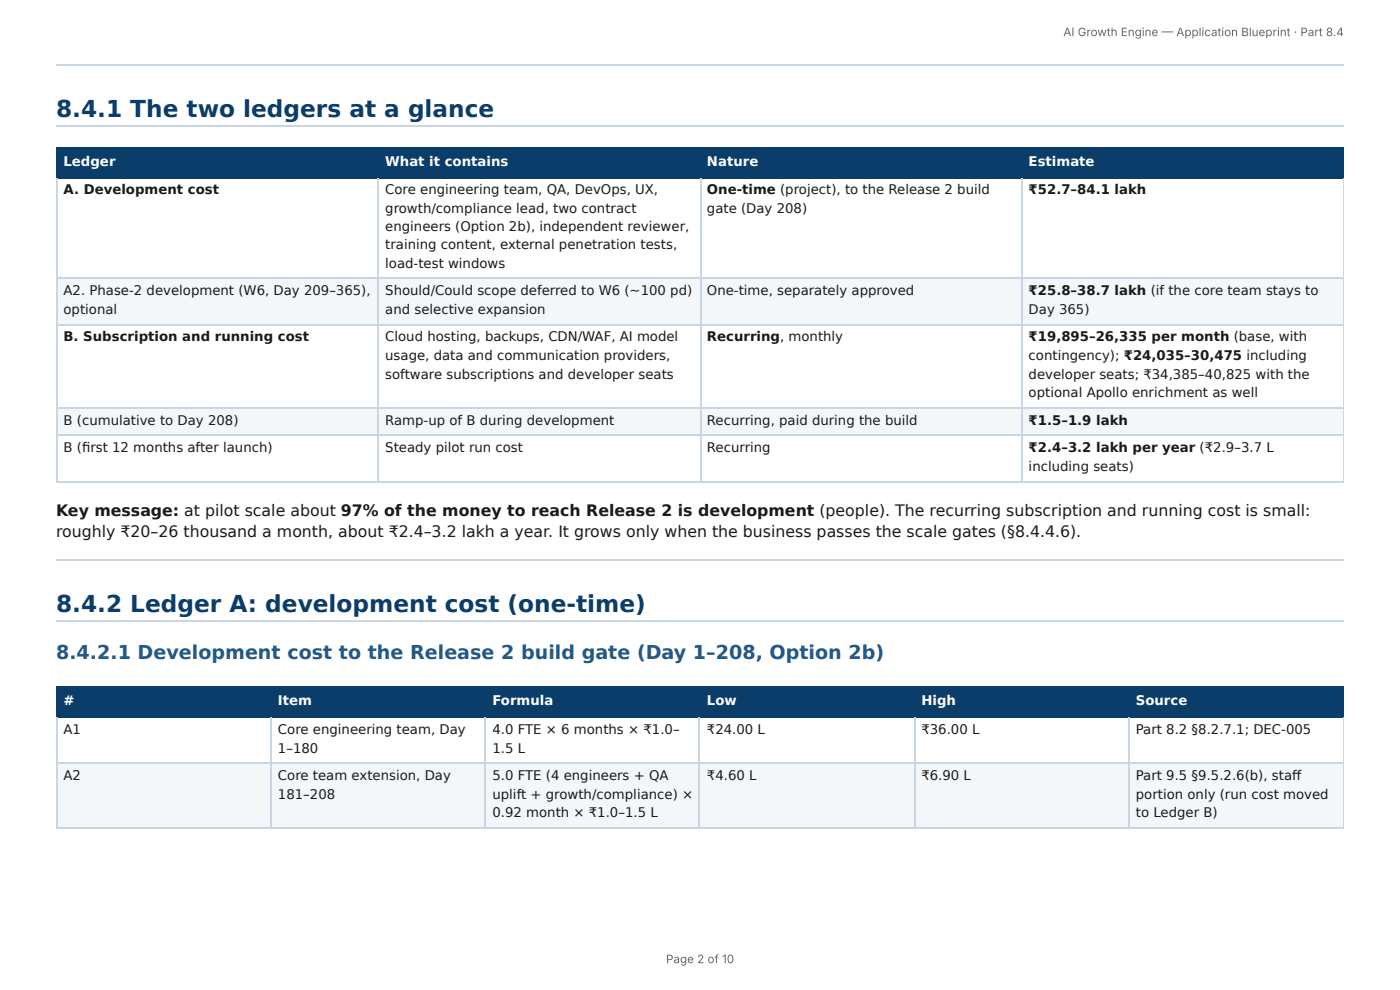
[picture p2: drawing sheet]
<svg xmlns="http://www.w3.org/2000/svg" width="297mm" height="210mm" viewBox="0 0 297 210" stroke-linecap="round" stroke-linejoin="round" font-family="sans-serif">
<defs><g id="words">
<g font-size="4.9" fill="#0b3d6b">
<text x="11.9" y="24.9">8.4.1 The two ledgers at a glance</text>
<text x="11.9" y="129.9">8.4.2 Ledger A: development cost (one-time)</text>
</g>
<text font-size="4.1" fill="#1f5a8c" x="11.9" y="140">8.4.2.1 Development cost to the Release 2 build gate (Day 1–208, Option 2b)</text>
<g font-size="3.3" fill="#1a1a1a">
<text x="11.9" y="109.5">Key message: at pilot scale about 97% of the money to reach Release 2 is development (people). The recurring subscription and running cost is small:</text>
<text x="11.9" y="114">roughly ₹20–26 thousand a month, about ₹2.4–3.2 lakh a year. It grows only when the business passes the scale gates (§8.4.4.6).</text>
</g>
<g font-size="2.8" fill="#fff">
<text x="13.5" y="35.2">Ledger</text>
<text x="81.8" y="35.2">What it contains</text>
<text x="150.2" y="35.2">Nature</text>
<text x="218.5" y="35.2">Estimate</text>
<text x="13.5" y="149.8">#</text>
<text x="59" y="149.8">Item</text>
<text x="104.6" y="149.8">Formula</text>
<text x="150.1" y="149.8">Low</text>
<text x="195.7" y="149.8">High</text>
<text x="241.2" y="149.8">Source</text>
</g>
<g font-size="2.8" fill="#1a1a1a">
<text x="13.5" y="41.3">A. Development cost</text>
<text x="81.8" y="41.3">Core engineering team, QA, DevOps, UX,</text>
<text x="150.2" y="41.3">One-time (project), to the Release 2 build</text>
<text x="218.5" y="41.3">₹52.7–84.1 lakh</text>
<text x="81.8" y="45.2">growth/compliance lead, two contract</text>
<text x="150.2" y="45.2">gate (Day 208)</text>
<text x="81.8" y="48.9">engineers (Option 2b), independent reviewer,</text>
<text x="81.8" y="52.9">training content, external penetration tests,</text>
<text x="81.8" y="56.9">load-test windows</text>
<text x="13.5" y="62.7">A2. Phase-2 development (W6, Day 209–365),</text>
<text x="81.8" y="62.7">Should/Could scope deferred to W6 (~100 pd)</text>
<text x="150.2" y="62.7">One-time, separately approved</text>
<text x="218.5" y="62.7">₹25.8–38.7 lakh (if the core team stays to</text>
<text x="13.5" y="66.7">optional</text>
<text x="81.8" y="66.7">and selective expansion</text>
<text x="218.5" y="66.7">Day 365)</text>
<text x="13.5" y="72.5">B. Subscription and running cost</text>
<text x="81.8" y="72.5">Cloud hosting, backups, CDN/WAF, AI model</text>
<text x="81.8" y="76.5">usage, data and communication providers,</text>
<text x="150.2" y="72.5">Recurring, monthly</text>
<text x="218.5" y="72.5">₹19,895–26,335 per month (base, with</text>
<text x="218.5" y="76.5">contingency); ₹24,035–30,475 including</text>
<text x="81.8" y="80.4">software subscriptions and developer seats</text>
<text x="218.5" y="80.4">developer seats; ₹34,385–40,825 with the</text>
<text x="218.5" y="84.4">optional Apollo enrichment as well</text>
<text x="13.5" y="90.2">B (cumulative to Day 208)</text>
<text x="81.8" y="90.2">Ramp-up of B during development</text>
<text x="150.2" y="90.2">Recurring, paid during the build</text>
<text x="218.5" y="90.2">₹1.5–1.9 lakh</text>
<text x="13.5" y="96">B (fi rst 12 months after launch)</text>
<text x="81.8" y="96">Steady pilot run cost</text>
<text x="150.2" y="96">Recurring</text>
<text x="218.5" y="96">₹2.4–3.2 lakh per year (₹2.9–3.7 L</text>
<text x="218.5" y="100">including seats)</text>
<text x="13.5" y="155.8">A1</text>
<text x="59" y="155.8">Core engineering team, Day</text>
<text x="104.6" y="155.8">4.0 FTE × 6 months × ₹1.0–</text>
<text x="150.1" y="155.8">₹24.00 L</text>
<text x="195.7" y="155.8">₹36.00 L</text>
<text x="241.2" y="155.8">Part 8.2 §8.2.7.1; DEC-005</text>
<text x="59" y="159.8">1–180</text>
<text x="104.6" y="159.8">1.5 L</text>
<text x="13.5" y="165.6">A2</text>
<text x="59" y="165.6">Core team extension, Day</text>
<text x="104.6" y="165.6">5.0 FTE (4 engineers + QA</text>
<text x="150.1" y="165.6">₹4.60 L</text>
<text x="195.7" y="165.6">₹6.90 L</text>
<text x="241.2" y="165.6">Part 9.5 §9.5.2.6(b), staff</text>
<text x="59" y="169.6">181–208</text>
<text x="104.6" y="169.6">uplift + growth/compliance) ×</text>
<text x="104.6" y="173.6">0.92 month × ₹1.0–1.5 L</text>
<text x="241.2" y="169.6">portion only (run cost moved</text>
<text x="241.2" y="173.6">to Ledger B)</text>
</g>
<g font-size="2.5" fill="#666">
<text x="225.8" y="7.7">AI Growth Engine — Application Blueprint · Part 8.4</text>
<text x="141.5" y="204.5">Page 2 of 10</text>
</g>
</g></defs>
<path d="M11.9 13.9h273.5M11.9 26.9h273.5" fill="none" stroke="#c9d6e3" stroke-width=".26"/>
<g fill="#0b3d6b">
<path d="M12.2 31.2h68.2v6.4h-68.2z"/>
<path d="M80.4 31.2h68.3v6.4h-68.3z"/>
<path d="M148.7 31.2h68.3v6.4h-68.3z"/>
<path d="M217 31.2h68.4v6.4h-68.4z"/>
</g>
<g fill="#f4f7fa">
<path d="M12.2 59.3h68.2v9.8h-68.2z"/>
<path d="M80.4 59.3h68.3v9.8h-68.3z"/>
<path d="M148.7 59.3h68.3v9.8h-68.3z"/>
<path d="M217 59.3h68.4v9.8h-68.4z"/>
<path d="M12.2 86.5h68.2v5.8h-68.2z"/>
<path d="M80.4 86.5h68.3v5.8h-68.3z"/>
<path d="M148.7 86.5h68.3v5.8h-68.3z"/>
<path d="M217 86.5h68.4v5.8h-68.4z"/>
</g>
<path d="M11.9 31.4h273.5M11.9 37.7h273.5M12 31.2v6.6M80.3 31.2v6.6M148.8 31.2v6.6M217.1 31.2v6.6" fill="none" stroke="#0b3d6b" stroke-width=".26"/>
<path d="M285.3 31.2v6.6" fill="none" stroke="#0b3d6b" stroke-width=".21"/>
<path d="M12 37.8v64.6M80.3 37.8v64.6M148.8 37.8v64.6M217.1 37.8v64.6M11.9 59.1h273.5M11.9 68.9h273.5M11.9 86.7h273.5M11.9 92.5h273.5M11.9 102.3h273.5M11.9 118.9h273.5M11.9 131.9h273.5" fill="none" stroke="#c9d6e3" stroke-width=".26"/>
<path d="M285.3 37.8v64.6" fill="none" stroke="#c9d6e3" stroke-width=".21"/>
<g fill="#0b3d6b">
<path d="M12.2 146.1h45.5v6.3h-45.5z"/>
<path d="M57.7 146.1h45.5v6.3h-45.5z"/>
<path d="M103.2 146.1h45.5v6.3h-45.5z"/>
<path d="M148.7 146.1h45.5v6.3h-45.5z"/>
<path d="M194.2 146.1h45.5v6.3h-45.5z"/>
<path d="M239.7 146.1h45.7v6.3h-45.7z"/>
</g>
<g fill="#f4f7fa">
<path d="M12.2 162.2h45.5v13.5h-45.5z"/>
<path d="M57.7 162.2h45.5v13.5h-45.5z"/>
<path d="M103.2 162.2h45.5v13.5h-45.5z"/>
<path d="M148.7 162.2h45.5v13.5h-45.5z"/>
<path d="M194.2 162.2h45.5v13.5h-45.5z"/>
<path d="M239.7 162.2h45.7v13.5h-45.7z"/>
</g>
<path d="M11.9 145.9h273.5M11.9 152.3h273.5M12 145.8v6.6M57.5 145.8v6.6M103.1 145.8v6.6M148.6 145.8v6.6M194.3 145.8v6.6M239.8 145.8v6.6" fill="none" stroke="#0b3d6b" stroke-width=".26"/>
<path d="M285.3 145.8v6.6" fill="none" stroke="#0b3d6b" stroke-width=".21"/>
<path d="M12 152.4v23.3M57.5 152.4v23.3M103.1 152.4v23.3M148.6 152.4v23.3M194.3 152.4v23.3M239.8 152.4v23.3M11.9 162.1h273.5M11.9 175.8h273.5" fill="none" stroke="#c9d6e3" stroke-width=".26"/>
<path d="M285.3 152.4v23.3" fill="none" stroke="#c9d6e3" stroke-width=".21"/>
<use href="#words"/>
</svg>
